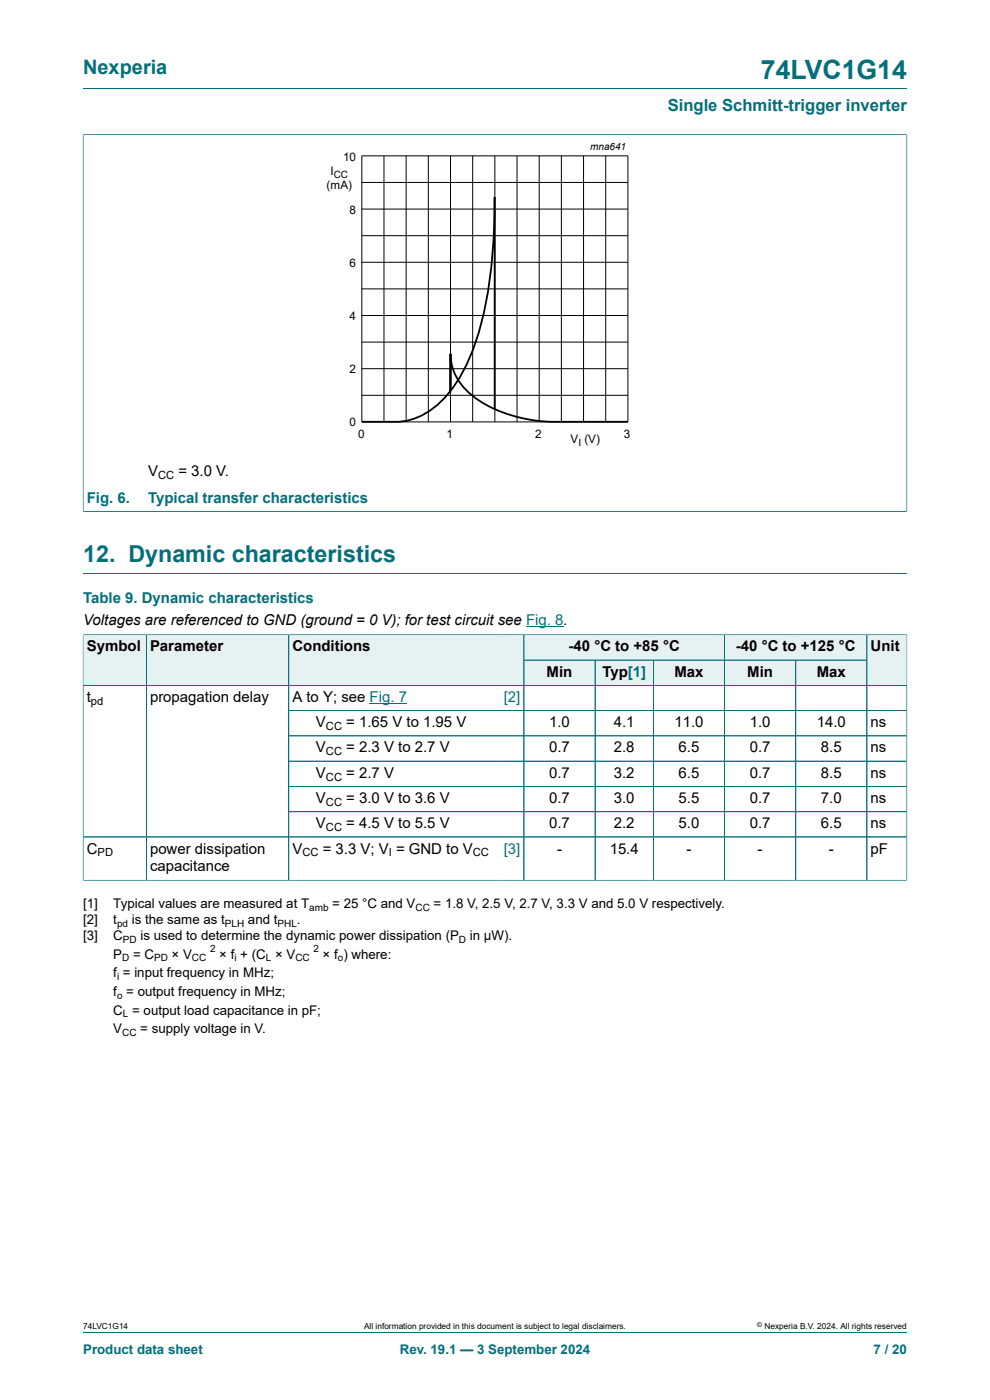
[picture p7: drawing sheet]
<svg xmlns="http://www.w3.org/2000/svg" width="210mm" height="297mm" viewBox="0 0 210 297" stroke-linecap="round" stroke-linejoin="round" font-family="sans-serif">
<defs><g id="words">
<text font-size="5.6" fill="#036f7b" x="161.4" y="16.8">74LVC1G14</text>
<text font-size="4.9" fill="#036f7b" x="17.6" y="119.3">12. Dynamic characteristics</text>
<text font-size="4.2" fill="#036f7b" x="17.6" y="15.6">Nexperia</text>
<text font-size="3.5" fill="#036f7b" x="141.6" y="23.7">Single Schmitt-trigger inverter</text>
<g font-size="3.2">
<text x="31.4" y="101.1">V</text>
<text x="37.8" y="101.1">= 3.0 V.</text>
<text x="17.6" y="132.5">Voltages are referenced to GND (ground = 0 V); for test circuit see Fig. 8.</text>
<text x="18.4" y="138.2">Symbol</text>
<text x="31.8" y="138.2">Parameter</text>
<text x="62" y="138.2">Conditions</text>
<text x="116" y="143.5">Min</text>
<text x="120.6" y="138.2">-40 °C to +85 °C</text>
<text x="127.8" y="143.5">Typ[1]</text>
<text x="143.1" y="143.5">Max</text>
<text x="156.1" y="138.2">-40 °C to +125 °C</text>
<text x="158.5" y="143.5">Min</text>
<text x="173.3" y="143.5">Max</text>
<text x="184.7" y="138.2">Unit</text>
<text x="18.4" y="148.9">t</text>
<text x="31.8" y="148.9">propagation delay</text>
<text x="62" y="148.9">A to Y; see Fig. 7</text>
<text x="67" y="154.3">V</text>
<text x="73.5" y="154.3">= 1.65 V to 1.95 V</text>
<text x="116.5" y="154.3">1.0</text>
<text x="130.2" y="154.3">4.1</text>
<text x="143.1" y="154.3">11.0</text>
<text x="159" y="154.3">1.0</text>
<text x="173.3" y="154.3">14.0</text>
<text x="184.7" y="154.3">ns</text>
<text x="67" y="159.6">V</text>
<text x="73.5" y="159.6">= 2.3 V to 2.7 V</text>
<text x="116.5" y="159.6">0.7</text>
<text x="130.2" y="159.6">2.8</text>
<text x="143.9" y="159.6">6.5</text>
<text x="159" y="159.6">0.7</text>
<text x="174.1" y="159.6">8.5</text>
<text x="184.7" y="159.6">ns</text>
<text x="67" y="165">V</text>
<text x="73.5" y="165">= 2.7 V</text>
<text x="116.5" y="165">0.7</text>
<text x="130.2" y="165">3.2</text>
<text x="143.9" y="165">6.5</text>
<text x="159" y="165">0.7</text>
<text x="174.1" y="165">8.5</text>
<text x="184.7" y="165">ns</text>
<text x="67" y="170.3">V</text>
<text x="73.5" y="170.3">= 3.0 V to 3.6 V</text>
<text x="116.5" y="170.3">0.7</text>
<text x="130.2" y="170.3">3.0</text>
<text x="143.9" y="170.3">5.5</text>
<text x="159" y="170.3">0.7</text>
<text x="174.1" y="170.3">7.0</text>
<text x="184.7" y="170.3">ns</text>
<text x="67" y="175.7">V</text>
<text x="73.5" y="175.7">= 4.5 V to 5.5 V</text>
<text x="116.5" y="175.7">0.7</text>
<text x="130.2" y="175.7">2.2</text>
<text x="143.9" y="175.7">5.0</text>
<text x="159" y="175.7">0.7</text>
<text x="174.1" y="175.7">6.5</text>
<text x="184.7" y="175.7">ns</text>
<text x="18.4" y="181.1">C</text>
<text x="31.8" y="181.1">power dissipation</text>
<text x="31.8" y="184.9">capacitance</text>
<text x="62" y="181.1">V</text>
<text x="68.5" y="181.1">= 3.3 V; V = GND to V</text>
<text x="118.2" y="181.1">-</text>
<text x="129.3" y="181.1">15.4</text>
<text x="145.6" y="181.1">-</text>
<text x="160.7" y="181.1">-</text>
<text x="175.8" y="181.1">-</text>
<text x="184.7" y="181.1">pF</text>
</g>
<g font-size="3.2" fill="#036f7b">
<text x="18.4" y="106.7">Fig. 6.</text>
<text x="31.4" y="106.7">Typical transfer characteristics</text>
<text x="17.6" y="128">Table 9. Dynamic characteristics</text>
</g>
<g font-size="3.2" fill="#00f">
<text x="106.8" y="148.9">[2]</text>
<text x="106.8" y="181.1">[3]</text>
</g>
<g font-size="2.8">
<text x="17.6" y="192.7">[1]</text>
<text x="17.6" y="196.1">[2]</text>
<text x="24" y="192.7">Typical values are measured at T</text>
<text x="24" y="196.1">t</text>
<text x="28" y="196.1">is the same as t</text>
<text x="52.6" y="196.1">and t</text>
<text x="63" y="196.1">.</text>
<text x="70.5" y="192.7">= 25 °C and V</text>
<text x="92" y="192.7">= 1.8 V, 2.5 V, 2.7 V, 3.3 V and 5.0 V respectively.</text>
<text x="17.6" y="199.5">[3]</text>
<text x="24" y="199.5">C</text>
<text x="24" y="203.4">P</text>
<text x="28.2" y="203.4">= C</text>
<text x="29.8" y="199.5">is used to determine the dynamic power dissipation (P</text>
<text x="36.4" y="203.4">× V</text>
<text x="46.5" y="203.4">× f + (C × V</text>
<text x="68.4" y="203.4">× f ) where:</text>
<text x="99.7" y="199.5">in μW).</text>
<text x="24" y="207.4">f = input frequency in MHz;</text>
<text x="24" y="211.3">f = output frequency in MHz;</text>
<text x="24" y="215.3">C = output load capacitance in pF;</text>
<text x="24" y="219.2">V</text>
<text x="29.8" y="219.2">= supply voltage in V.</text>
</g>
<g font-size="2.8" fill="#036f7b">
<text x="17.6" y="287.2">Product data sheet</text>
<text x="84.8" y="287.2">Rev. 19.1 — 3 September 2024</text>
<text x="185.3" y="287.2">7 / 20</text>
</g>
<g font-size="2.5">
<text x="72.8" y="34.1">10</text>
<text x="69.3" y="40.1">(mA)</text>
<text x="70.1" y="37.2">I</text>
<text x="74.1" y="45.3">8</text>
<text x="74.1" y="56.6">6</text>
<text x="74.1" y="67.8">4</text>
<text x="74.1" y="79.1">2</text>
<text x="74.1" y="90.4">0</text>
<text x="76" y="92.8">0</text>
<text x="94.7" y="92.8">1</text>
<text x="113.5" y="92.8">2</text>
<text x="121" y="94">V (V)</text>
<text x="132.3" y="92.8">3</text>
</g>
<g font-size="2.4">
<text x="33.5" y="101.7">CC</text>
<text x="19.3" y="149.5">pd</text>
<text x="69.1" y="154.9">CC</text>
<text x="69.1" y="160.2">CC</text>
<text x="69.1" y="165.6">CC</text>
<text x="69.1" y="171">CC</text>
<text x="69.1" y="176.3">CC</text>
<text x="20.7" y="181.7">PD</text>
<text x="64.1" y="181.7">CC</text>
<text x="82.5" y="181.7">I</text>
<text x="100.3" y="181.7">CC</text>
</g>
<g font-size="2.1">
<text x="125.2" y="31.8">mna641</text>
<text x="70.8" y="37.7">CC</text>
<text x="122.7" y="94.6">I</text>
<text x="24.8" y="196.6">pd</text>
<text x="47.7" y="196.6">PLH</text>
<text x="58.9" y="196.6">PHL</text>
<text x="65.6" y="193.2">amb</text>
<text x="88.1" y="193.2">CC</text>
<text x="25.9" y="204">D</text>
<text x="26.1" y="200">PD</text>
<text x="32.7" y="204">PD</text>
<text x="40.7" y="204">CC</text>
<text x="44.6" y="202">2</text>
<text x="49.7" y="204">i</text>
<text x="56.4" y="204">L</text>
<text x="62.6" y="204">CC</text>
<text x="66.5" y="202">2</text>
<text x="71.7" y="204">o</text>
<text x="97.4" y="200">D</text>
<text x="24.8" y="207.9">i</text>
<text x="24.8" y="211.9">o</text>
<text x="26.1" y="215.8">L</text>
<text x="25.9" y="219.8">CC</text>
</g>
<g font-size="1.8">
<text x="17.6" y="282">74LVC1G14</text>
<text x="77.2" y="282">All information provided in this document is subject to legal disclaimers.</text>
<text x="162.2" y="282">Nexperia B.V. 2024. All rights reserved</text>
</g>
<text font-size="1.4" x="160.6" y="281.6">©</text>
</g></defs>
<path d="M17.6 18.8h174.8M17.6 28.6h174.8M17.6 28.5v80.1M192.4 28.5v80.1M17.6 108.5h174.8M17.6 121.7h174.8M111.1 134.7h42.6v5.3h-42.6z" fill="none" stroke="#036f7b" stroke-width=".21"/>
<g fill="none" stroke="#000" stroke-width=".21">
<path d="M76.7 33.1h56.5v56.4h-56.5zM76.7 38.7h56.5M81.5 33.1v56.4M86.2 33.1v56.4M90.9 33.1v56.4M95.6 33.1v56.4M100.3 33.1v56.4M105 33.1v56.4M109.7 33.1v56.4M114.4 33.1v56.4M119.1 33.1v56.4M123.8 33.1v56.4"/>
<path d="M128.5 33.1v56.4M76.7 50h56.5M76.7 55.6h56.5M76.7 44.4h56.5M76.7 66.9h56.5M76.7 72.6h56.5M76.7 78.2h56.5M76.7 61.3h56.5M76.7 83.9h56.5"/>
</g>
<path d="M104.9 41.8v.6a111 111 0 0 1-3 26.9 35 35 0 0 1-7.9 15.5 14.1 14.1 0 0 1-9.9 4.7h-7.3M104.9 41.8v45M95.6 75.1a12 12 0 0 0 6.2 10 31.2 31.2 0 0 0 17.6 4.4h13.7M95.6 75.1v7.9zM119.4 89.5h.1" fill="none" stroke="#000" stroke-width=".38"/>
<path d="M95.6 75.1v7.9" fill="none" stroke="#00a551" stroke-width=".21"/>
<path d="M64.1 30.2h81.8v66.3h-81.8z" fill="none" stroke="#fff" stroke-width=".21"/>
<path d="M111.6 132.9h7.9" fill="none" stroke="#00f" stroke-width=".21"/>
<path d="M111.2 134.7h42.4v5.3h-42.4z" fill="#e6f1f2"/>
<path d="M153.7 134.7h30.2v5.3h-30.2z" fill="none" stroke="#036f7b" stroke-width=".21"/>
<path d="M153.8 134.7h30v5.3h-30z" fill="#e6f1f2"/>
<path d="M17.6 134.6v10.8h13.4v-10.7h-13.4" fill="none" stroke="#036f7b" stroke-width=".21"/>
<path d="M17.7 134.7h13.3v10.6h-13.3z" fill="#e6f1f2"/>
<path d="M31 134.7h30.2v10.7h-30.2z" fill="none" stroke="#036f7b" stroke-width=".21"/>
<path d="M31.1 134.7h30.1v10.6h-30.1z" fill="#e6f1f2"/>
<path d="M106.6 134.7h-45.4v10.7h45.4" fill="none" stroke="#036f7b" stroke-width=".21"/>
<path d="M61.3 134.7h45.3v10.6h-45.3z" fill="#e6f1f2"/>
<path d="M106.6 134.7h4.5v10.7h-4.5" fill="none" stroke="#036f7b" stroke-width=".21"/>
<g fill="#e6f1f2">
<path d="M106.6 134.7h4.5v10.6h-4.5z"/>
<path d="M111.2 140.1h15v5.2h-15z"/>
</g>
<path d="M111.1 140h15.1v5.4h-15.1z" fill="none" stroke="#036f7b" stroke-width=".21"/>
<path d="M126.3 140.1h12.2v5.2h-12.2z" fill="#e6f1f2"/>
<path d="M126.2 140h12.4v5.4h-12.4z" fill="none" stroke="#036f7b" stroke-width=".21"/>
<path d="M138.7 140.1h14.9v5.2h-14.9z" fill="#e6f1f2"/>
<path d="M138.6 140h15.1v5.4h-15.1z" fill="none" stroke="#036f7b" stroke-width=".21"/>
<path d="M153.8 140.1h14.9v5.2h-14.9z" fill="#e6f1f2"/>
<path d="M153.7 140h15.1v5.4h-15.1z" fill="none" stroke="#036f7b" stroke-width=".21"/>
<path d="M168.9 140.1h14.9v5.2h-14.9z" fill="#e6f1f2"/>
<path d="M192.4 134.6v10.8h-23.6v-5.4h15.1M192.4 134.7h-8.5v10.7" fill="none" stroke="#036f7b" stroke-width=".21"/>
<path d="M184 134.7h8.3v10.6h-8.3z" fill="#e6f1f2"/>
<g fill="none" stroke="#036f7b" stroke-width=".21">
<path d="M17.6 134.7v52.1M17.7 134.7h174.6M31 134.7v52M61.2 134.7v52M111.1 134.7v52M153.7 134.7v52M183.9 134.7v52M192.4 134.7v52.1M17.6 145.4h174.8M61.2 150.8h131.2M61.2 156.1h131.2M126.2 140.1v46.6"/>
<path d="M138.6 140.1v46.6M168.8 140.1v46.6M183.8 140h-72.6M61.2 161.5h131.2M61.2 166.8h131.2M61.2 172.2h131.2M192.4 177.6h-174.8M17.6 186.7h174.8M17.6 282.6h174.8"/>
</g>
<path d="M78.4 149.2h7.9" fill="none" stroke="#00f" stroke-width=".21"/>
<use href="#words"/>
</svg>
